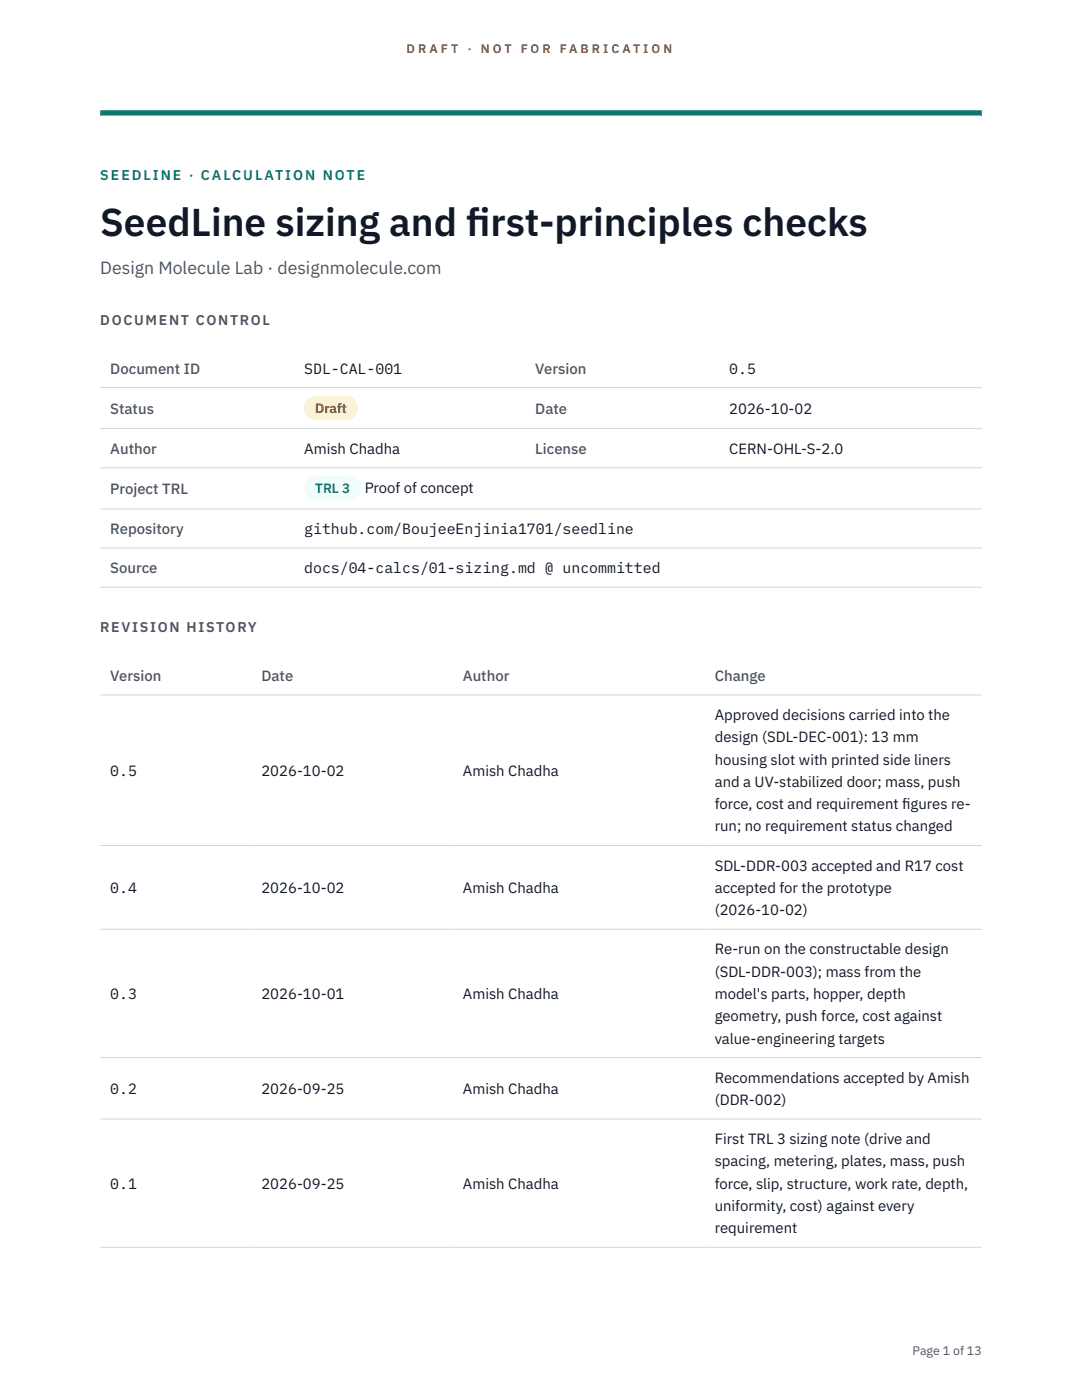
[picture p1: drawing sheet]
<svg xmlns="http://www.w3.org/2000/svg" width="216mm" height="279mm" viewBox="0 0 216 279" stroke-linecap="round" stroke-linejoin="round" font-family="sans-serif">
<defs><g id="words">
<g font-size="7.8" fill="#111827">
<text x="20" y="47.1">SeedLine sizing and f</text>
<text x="93" y="47.1">irst-principles checks</text>
</g>
<text font-size="3.5" fill="#4b5563" x="20" y="54.6">Design Molecule Lab · designmolecule.com</text>
<g font-size="3" fill="#4b5563">
<text x="22" y="74.5">Document ID</text>
<text x="106.8" y="74.5">Version</text>
<text x="22" y="82.6">Status</text>
<text x="106.8" y="82.6">Date</text>
<text x="22" y="90.6">Author</text>
<text x="106.8" y="90.6">License</text>
<text x="22" y="98.6">Project TRL</text>
<text x="22" y="106.6">Repository</text>
<text x="22" y="114.4">Source</text>
<text x="22" y="135.9">Version</text>
<text x="52.2" y="135.9">Date</text>
<text x="92.4" y="135.9">Author</text>
<text x="142.6" y="135.9">Change</text>
</g>
<g font-size="3" fill="#111827">
<text x="60.7" y="74.5">SDL-CAL-001</text>
<text x="145.5" y="74.5">0.5</text>
<text x="145.5" y="82.6">2026-10-02</text>
<text x="60.7" y="90.6">Amish Chadha</text>
<text x="145.5" y="90.6">CERN-OHL-S-2.0</text>
<text x="72.8" y="98.5">Proof of concept</text>
<text x="60.7" y="106.6">github.com/BoujeeEnjinia1701/seedline</text>
<text x="60.7" y="114.4">docs/04-calcs/01-sizing.md @ uncommitted</text>
<text x="142.6" y="143.7">Approved decisions carried into the</text>
<text x="142.6" y="148.2">design (SDL-DEC-001): 13 mm</text>
<text x="22" y="154.8">0.5</text>
<text x="52.2" y="154.8">2026-10-02</text>
<text x="92.4" y="154.8">Amish Chadha</text>
<text x="142.6" y="152.6">housing slot with printed side liners</text>
<text x="142.6" y="157.1">and a UV-stabilized door; mass, push</text>
<text x="142.6" y="161.5">force, cost and requirement f</text>
<text x="180" y="161.5">igures re-</text>
<text x="142.6" y="165.9">run; no requirement status changed</text>
<text x="142.6" y="173.8">SDL-DDR-003 accepted and R17 cost</text>
<text x="22" y="178.2">0.4</text>
<text x="52.2" y="178.2">2026-10-02</text>
<text x="92.4" y="178.2">Amish Chadha</text>
<text x="142.6" y="178.2">accepted for the prototype</text>
<text x="142.6" y="182.7">(2026-10-02)</text>
<text x="142.6" y="190.5">Re-run on the constructable design</text>
<text x="142.6" y="194.9">(SDL-DDR-003); mass from the</text>
<text x="22" y="199.4">0.3</text>
<text x="52.2" y="199.4">2026-10-01</text>
<text x="92.4" y="199.4">Amish Chadha</text>
<text x="142.6" y="199.4">model's parts, hopper, depth</text>
<text x="142.6" y="203.8">geometry, push force, cost against</text>
<text x="142.6" y="208.3">value-engineering targets</text>
<text x="22" y="218.3">0.2</text>
<text x="52.2" y="218.3">2026-09-25</text>
<text x="92.4" y="218.3">Amish Chadha</text>
<text x="142.6" y="216.1">Recommendations accepted by Amish</text>
<text x="142.6" y="220.5">(DDR-002)</text>
<text x="142.6" y="228.3">First TRL 3 sizing note (drive and</text>
<text x="142.6" y="232.8">spacing, metering, plates, mass, push</text>
<text x="22" y="237.2">0.1</text>
<text x="52.2" y="237.2">2026-09-25</text>
<text x="92.4" y="237.2">Amish Chadha</text>
<text x="142.6" y="237.2">force, slip, structure, work rate, depth,</text>
<text x="142.6" y="241.7">uniformity, cost) against every</text>
<text x="142.6" y="246.1">requirement</text>
</g>
<text font-size="2.8" fill="#0f766e" x="20" y="36">SEEDLINE · CALCULATION NOTE</text>
<g font-size="2.8" fill="#4b5563">
<text x="20" y="64.8">DOCUMENT CONTROL</text>
<text x="20" y="126.2">REVISION HISTORY</text>
</g>
<text font-size="2.7" fill="#92400e" x="62.9" y="82.5">Draft</text>
<text font-size="2.7" fill="#0f766e" x="62.9" y="98.5">TRL 3</text>
<g font-size="2.5" fill="#b45309">
<text x="81.1" y="10.5">D R A F T</text>
<text x="93.3" y="10.5">·</text>
<text x="95.9" y="10.5">N O T</text>
<text x="103.9" y="10.5">F O R</text>
<text x="111.7" y="10.5">F A B R I C A T I O N</text>
</g>
<text font-size="2.5" fill="#4b5563" x="182.1" y="270.3">Page 1 of 13</text>
</g></defs>
<path d="M20 23.1h175.9zM20 22h175.9v1.1h-175.9z" fill-rule="evenodd" fill="#0f766e"/>
<path d="M20 77.3h175.9M20 85.5h175.9M20 93.4h175.9M20 101.6h175.9M20 109.4h175.9M20 117.2h175.9M20 138.7h175.9M20 168.7h175.9M20 185.5h175.9M20 211.1h175.9M20 223.3h175.9M20 248.9h175.9" fill="none" stroke="#d1d5db" stroke-width=".2"/>
<path d="M60.7 79h10.7v4.9h-10.7z" fill="#fef3c7"/>
<path d="M60.7 95.1h11.4v4.8h-11.4z" fill="#f0fdfa"/>
<use href="#words"/>
</svg>
